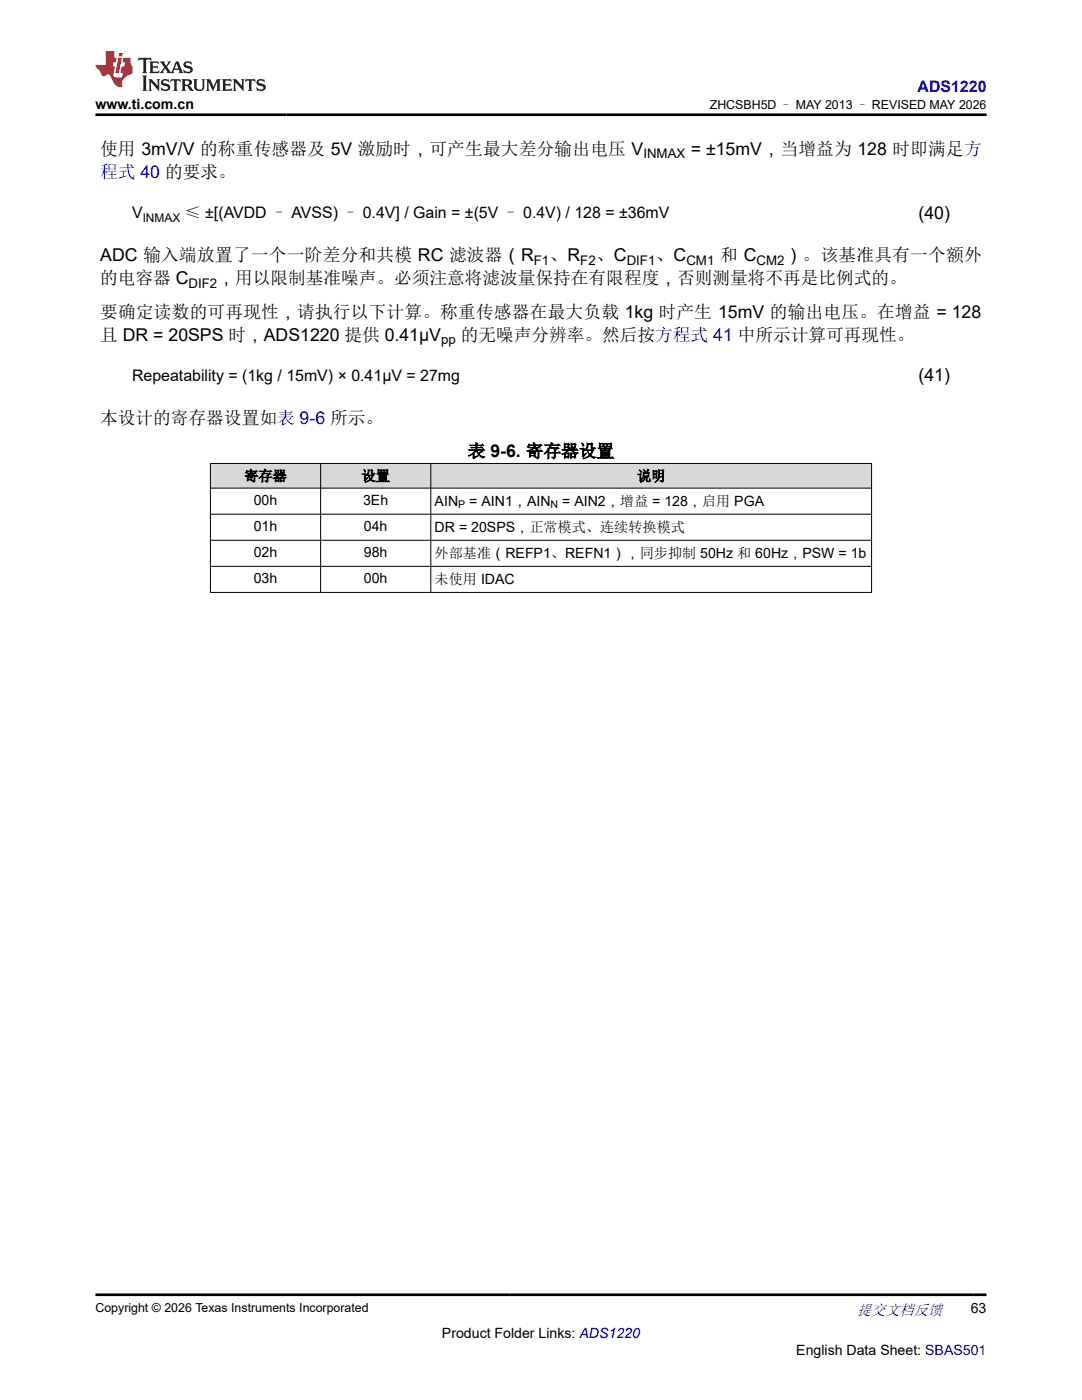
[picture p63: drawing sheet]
<svg xmlns="http://www.w3.org/2000/svg" width="216mm" height="279mm" viewBox="0 0 216 279" stroke-linecap="round" stroke-linejoin="round" font-family="sans-serif">
<defs><g id="words">
<text font-size="3.5" fill="#00f" x="20" y="35.5">程式 40 的要求。</text>
<g font-size="3.5">
<text x="20" y="30.9">使用 3mV/V 的称重传感器及 5V 激励时，可产生最大差分输出电压 V</text>
<text x="137.8" y="30.9">= ±15mV，当增益为 128 时即满足方</text>
<text x="183.3" y="43.7">(40)</text>
<text x="20" y="52.1">ADC 输入端放置了一个一阶差分和共模 RC 滤波器（R</text>
<text x="109.7" y="52.1">、R</text>
<text x="118.9" y="52.1">、C</text>
<text x="130.8" y="52.1">、C</text>
<text x="143.7" y="52.1">和 C</text>
<text x="156.6" y="52.1">）。该基准具有一个额外</text>
<text x="20" y="56.7">的电容器 C</text>
<text x="43.4" y="56.7">，用以限制基准噪声。必须注意将滤波量保持在有限程度，否则测量将不再是比例式的。</text>
<text x="20" y="63.4">要确定读数的可再现性，请执行以下计算。称重传感器在最大负载 1kg 时产生 15mV 的输出电压。在增益 = 128</text>
<text x="20" y="68">且 DR = 20SPS 时，ADS1220 提供 0.41µV</text>
<text x="91.9" y="68">的无噪声分辨率。然后按方程式 41 中所示计算可再现性。</text>
<text x="183.3" y="76.1">(41)</text>
<text x="20" y="84.5">本设计的寄存器设置如表 9-6 所示。</text>
<text x="93.3" y="91.2">表 9-6. 寄存器设置</text>
</g>
<text font-size="3.2" fill="#00f" x="183.1" y="18.3">ADS1220</text>
<g font-size="3.2">
<text x="26.4" y="43.6">V</text>
<text x="36.9" y="43.6">≤ ±[(AVDD – AVSS) – 0.4V] / Gain = ±(5V – 0.4V) / 128 = ±36mV</text>
<text x="26.4" y="76">Repeatability = (1kg / 15mV) × 0.41µV = 27mg</text>
</g>
<text font-size="3" fill="#00f" x="171" y="262.4">提交文档反馈</text>
<g font-size="2.8">
<text x="19" y="21.7">www.ti.com.cn</text>
<text x="48.7" y="96">寄存器</text>
<text x="72.1" y="96">设置</text>
<text x="127.1" y="96">说明</text>
<text x="50.6" y="100.7">00h</text>
<text x="72.5" y="100.7">3Eh</text>
<text x="86.7" y="100.9">AIN</text>
<text x="93.6" y="100.9">= AIN1，AIN</text>
<text x="112.2" y="100.9">= AIN2，增益 = 128，启用 PGA</text>
<text x="50.6" y="106">01h</text>
<text x="72.6" y="106">04h</text>
<text x="86.7" y="106.1">DR = 20SPS，正常模式、连续转换模式</text>
<text x="50.6" y="111.2">02h</text>
<text x="72.6" y="111.2">98h</text>
<text x="86.7" y="111.3">外部基准（REFP1、REFN1），同步抑制 50Hz 和 60Hz，PSW = 1b</text>
<text x="50.6" y="116.4">03h</text>
<text x="72.6" y="116.4">00h</text>
<text x="86.7" y="116.5">未使用 IDAC</text>
<text x="193.7" y="262.1">63</text>
<text x="88.2" y="266.9">Product Folder Links: ADS1220</text>
<text x="158.9" y="270.3">English Data Sheet: SBAS501</text>
</g>
<g font-size="2.6">
<text x="128.4" y="31.6">INMAX</text>
<text x="106.5" y="52.8">F1</text>
<text x="115.8" y="52.8">F2</text>
<text x="125.1" y="52.8">DIF1</text>
<text x="137" y="52.8">CM1</text>
<text x="150.9" y="52.8">CM2</text>
<text x="37.6" y="57.4">DIF2</text>
<text x="88" y="68.7">pp</text>
</g>
<g font-size="2.5">
<text x="141.6" y="21.8">ZHCSBH5D – MAY 2013 – REVISED MAY 2026</text>
<text x="19" y="261.8">Copyright © 2026 Texas Instruments Incorporated</text>
</g>
<text font-size="2.4" x="28.5" y="44.2">INMAX</text>
<g font-size="2.1">
<text x="91.4" y="101.5">P</text>
<text x="109.9" y="101.5">N</text>
</g>
</g></defs>
<g fill="#d8d8d8">
<path d="M42 92.5h131.9v4.9h-131.9z" fill-rule="evenodd"/>
<path d="M42 92.6h21.9v4.8h-21.9z" fill-rule="evenodd"/>
<path d="M64 92.6h21.9v4.8h-21.9z" fill-rule="evenodd"/>
<path d="M86 92.6h87.9v4.8h-87.9z" fill-rule="evenodd"/>
</g>
<path d="M41.9 92.5h132.1M41.9 97.4h132.1M42 92.4v25.9M64 92.4v25.9M86 92.4v25.9M173.9 92.4v25.9M41.9 102.6h132.1M41.9 107.8h132.1M41.9 113h132.1M41.9 118.2h132.1" fill="none" stroke="#000" stroke-width=".2"/>
<path d="M27.7 11.6l-.2 .5 .5-.2h.6v.1v2.2l-.2 .4h1l-.2-.4v-2.2v-.1h.5l.5 .2-.1-.5zM29.8 12.3l.2 .4v1.5l-.2 .4h1.9l.1-.6a1.08 1.08 0 0 1-1.3 .2v-.7h.6l.4 .2v-.7l-.4 .2h-.6v-.5l.2-.2a1 1 0 0 1 1 .3l-.1-.5zM31.8 12.3l1 1.1-1 1.2h.9l-.2-.2 .4-.8 .5 .8-.2 .2h1.6l-.2-.2 .1-.5h1l.1 .5-.1 .2h.9l-.2-.3-.8-2h-.5l-1 2.2-.8-1.1 .9-1.1h-.8l.2 .2-.5 .6-.3-.6 .1-.2zM35.2 12.7l.4 1h-.8zM36.8 12.4a.65 .65 0 0 0-.2 .7 .65 .65 0 0 0 .6 .5l.7 .1 .1 .3a.79 .79 0 0 1-.7 .4 .79 .79 0 0 1-.7-.5l.1 .7 .2-.1a.93 .93 0 0 0 1.1 .1 .93 .93 0 0 0 .4-1 1.46 1.46 0 0 0-1.2-.6l-.1-.3a1.09 1.09 0 0 1 1.2 .2l-.2-.6-.1 .1-.6-.2zM28.4 15.1l.2 .4v2.2l-.2 .4h1l-.2-.4v-2.2l.2-.4zM29.6 15.8l.2 .4v1.5l-.2 .4h.8l-.3-.4v-1.3l1.7 1.8v-2l.2-.4h-.8l.2 .2 .1 1.1-1.2-1.3zM32.3 15.9a.65 .65 0 0 0-.2 .8 .65 .65 0 0 0 .7 .4l.6 .2 .1 .2a.79 .79 0 0 1-.7 .4 .79 .79 0 0 1-.7-.5l.1 .7 .2-.1a.93 .93 0 0 0 1.1 .1 .93 .93 0 0 0 .4-.9 1.46 1.46 0 0 0-1.2-.6l-.1-.4a1.09 1.09 0 0 1 1.2 .2l-.2-.6-.1 .1-.6-.1zM34.1 15.8l-.1 .6a.63 .63 0 0 1 .7-.3l.1 1.6-.3 .4h1l-.2-.4v-1.6a.66 .66 0 0 1 .8 .3l-.1-.6zM36.2 15.8l.2 .4v1.5l-.2 .4h.9l-.2-.2v-.7h.5l.1 .2a.79 .79 0 0 0 1.2 .6l-1-.9a.61 .61 0 0 0 .6-.6 .61 .61 0 0 0-.5-.7zM36.9 16.1h.2a.47 .47 0 0 1 .5 .1 .47 .47 0 0 1 .1 .5l-.2 .1-.6 .1zM38.5 15.8l.2 .2a2.27 2.27 0 0 0 .4 2 1.04 1.04 0 0 0 1.7-.7v-1.3l.2-.2h-.8l.2 .4v1.1a.6 .6 0 0 1-.6 .6 .6 .6 0 0 1-.6-.6v-1.1l.3-.4zM41.1 15.8l.2 .4v1.5l-.2 .4h.7l-.2-.4v-1.4l.9 1.9 .8-1.9v1.4l-.2 .4h1l-.3-.4v-1.5l.3-.4h-.8l-.7 1.5-.7-1.5zM44.3 15.8l.2 .4v1.5l-.2 .4h1.9l.1-.6a1.09 1.09 0 0 1-1.3 .2v-.7h.6l.4 .2v-.6l-.4 .2h-.6v-.6l.2-.1a1.01 1.01 0 0 1 1 .3l-.1-.6zM46.4 15.8l.3 .4v1.5l-.3 .4h.8l-.2-.4v-1.3l1.6 1.8v-2l.2-.4h-.7l.2 .2v1.1l-1.2-1.3zM49 15.8l-.1 .6a.63 .63 0 0 1 .8-.3v1.6l-.3 .4h1l-.2-.4v-1.6a.66 .66 0 0 1 .8 .3l-.1-.6zM51.4 15.9a.65 .65 0 0 0-.2 .8 .65 .65 0 0 0 .6 .4l.6 .2 .2 .2a.79 .79 0 0 1-.8 .4 .79 .79 0 0 1-.6-.5l.1 .7 .2-.1a.93 .93 0 0 0 1 .1 .93 .93 0 0 0 .5-.9 1.46 1.46 0 0 0-1.3-.6l-.1-.4a1.09 1.09 0 0 1 1.3 .2l-.2-.6-.2 .1-.5-.1z" fill="#231f20"/>
<path d="M21.1 10.2v2.8h-2.1l.1 .3 .9 1a.95 .95 0 0 0 .9 .9 .59 .59 0 0 1 .6-.4 .59 .59 0 0 1 .5 .4l.4 .7a1.59 1.59 0 0 0 2.1 1.4 1.61 1.61 0 0 1 1-2.3l1-.3-.1-1.5a1.59 1.59 0 0 1-.4-1.7h-1.4l-.2 .9h.5l-.1 .9h-.5l-.2 1v.2l.4 .1-.2 .9h-.6a.73 .73 0 0 1-1.1-.7l.3-1.5h-.5l.2-.9h.5l.2-.9h-.5v-1.3zM23.6 11.5l-.6 3.1h.7l.6-3.1zM23.8 10.6l-.1 .6h.7l.1-.6z" fill="#ed1c24"/>
<path d="M19 22.9h177.8M19 258.4h177.8" fill="none" stroke="#000" stroke-width=".53"/>
<use href="#words"/>
</svg>
